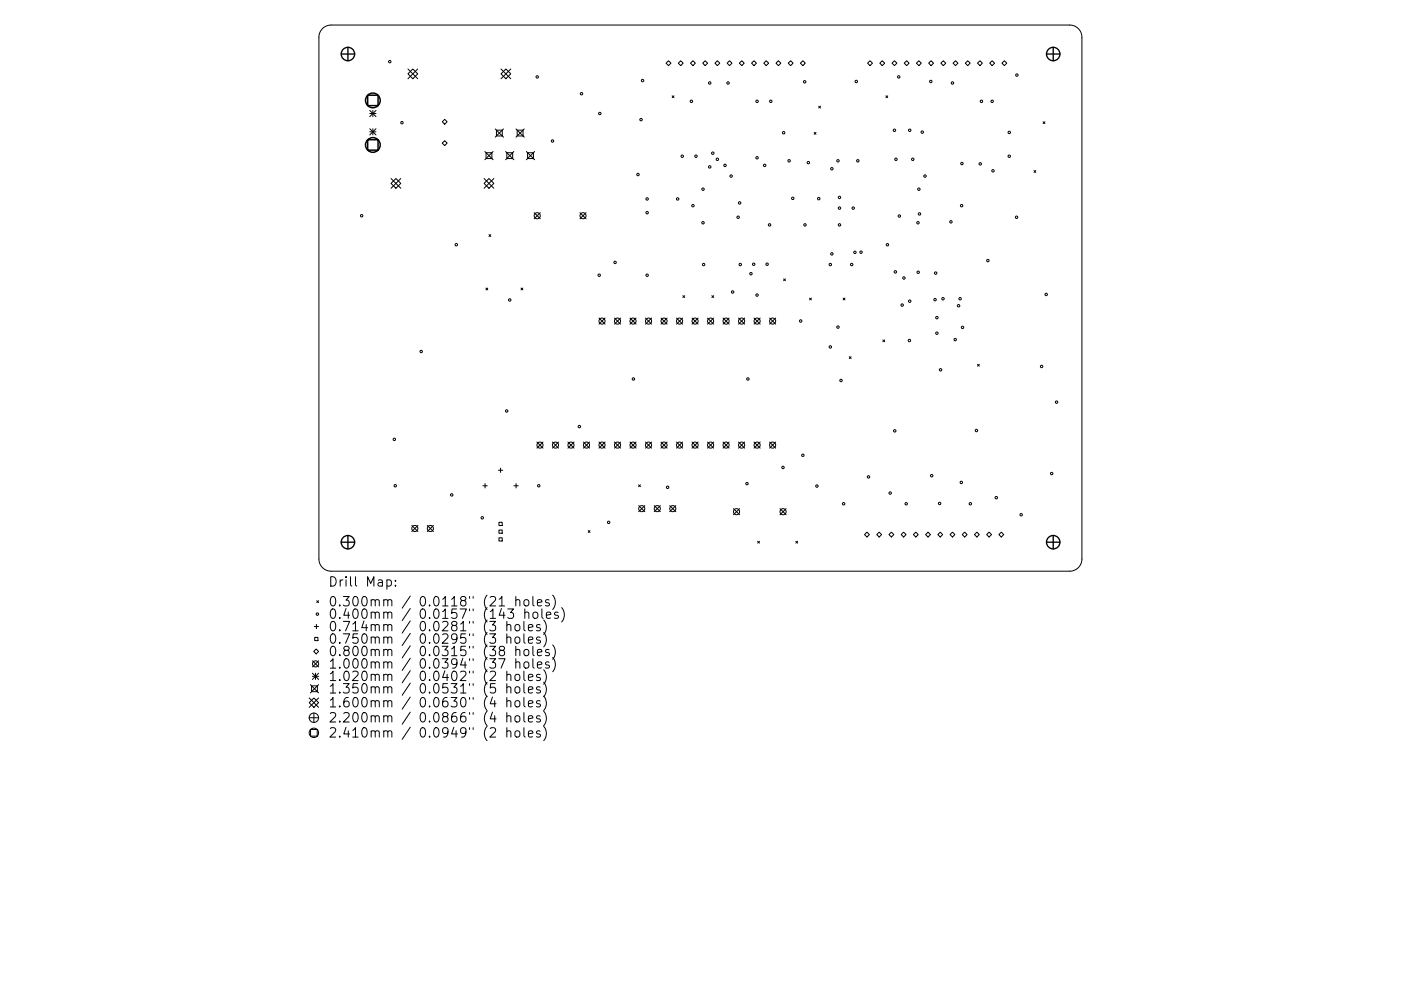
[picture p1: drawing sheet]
<svg xmlns="http://www.w3.org/2000/svg" width="297mm" height="210mm" viewBox="0 0 297 210" stroke-linecap="round" stroke-linejoin="round" font-family="sans-serif">
<defs><g id="words">
<g font-size="2.8">
<text x="69.6" y="124.5">Drill Map:</text>
<text x="69.6" y="128.7">0.300mm / 0.0118&quot; (21 holes)</text>
<text x="69.6" y="131.3">0.400mm / 0.0157&quot; (143 holes)</text>
<text x="69.6" y="133.9">0.714mm / 0.0281&quot; (3 holes)</text>
<text x="69.6" y="136.6">0.750mm / 0.0295&quot; (3 holes)</text>
<text x="69.6" y="139.2">0.800mm / 0.0315&quot; (38 holes)</text>
<text x="69.6" y="141.9">1.000mm / 0.0394&quot; (37 holes)</text>
<text x="69.6" y="144.5">1.020mm / 0.0402&quot; (2 holes)</text>
<text x="69.6" y="147.1">1.350mm / 0.0531&quot; (5 holes)</text>
<text x="69.6" y="150.1">1.600mm / 0.0630&quot; (4 holes)</text>
<text x="69.6" y="153.3">2.200mm / 0.0866&quot; (4 holes)</text>
<text x="69.6" y="156.5">2.410mm / 0.0949&quot; (2 holes)</text>
</g>
</g></defs>
<g fill="none" stroke="#000" stroke-width=".21">
<path d="M68.4 6.1l.7-.5 1.1-.3h156.6a2.59 2.59 0 0 1 2.6 2.6v110.7a2.59 2.59 0 0 1-2.6 2.6h-156.6a2.59 2.59 0 0 1-2.6-2.6v-110.7l.3-1.1zM86.5 15.7l1-1.1 1.1 1.1-1.1 1zM86.5 14.6l2.1 2.1M88.6 14.6l-2.1 2.1M106.2 14.6l2.1 2.1M107.3 14.6l1 1.1-1 1-1.1-1zM108.3 14.6l-2.1 2.1M141.2 13.4l.5-.5 .6 .5-.6 .5zM144.3 12.9l.5 .5-.5 .5-.5-.5zM146.4 13.4l.5-.5 .5 .5-.5 .5zM149 13.4l.5-.5 .5 .5-.5 .5zM151.6 13.4l.5-.5 .5 .5-.5 .5z"/>
<path d="M154.2 13.4l.5-.5 .5 .5-.5 .5zM156.8 13.4l.5-.5 .5 .5-.5 .5zM159.3 13.4l.6-.5 .5 .5-.5 .5zM162.5 12.9l.5 .5-.5 .5-.6-.5zM164.5 13.4l.5-.5 .6 .5-.6 .5zM167.1 13.4l.5-.5 .5 .5-.5 .5zM169.7 13.4l.5-.5 .5 .5-.5 .5zM183.9 13.4l.6-.5 .5 .5-.5 .5zM187.1 12.9l.5 .5-.5 .5-.6-.5zM189.1 13.4l.5-.5 .6 .5-.6 .5zM191.7 13.4l.5-.5 .5 .5-.5 .5zM194.3 13.4l.5-.5 .5 .5-.5 .5z"/>
<path d="M196.9 13.4l.5-.5 .5 .5-.5 .5zM199.5 13.4l.5-.5 .5 .5-.5 .5zM202.1 13.4l.5-.5 .5 .5-.5 .5zM204.7 13.4l.5-.5 .5 .5-.5 .5zM207.2 13.4l.6-.5 .5 .5-.5 .5zM209.8 13.4l.6-.5 .5 .5-.5 .5zM212.4 13.4l.5-.5 .6 .5-.6 .5zM78.4 23.4l1.3 1.3M78.4 24.1h1.3M78.4 27.3l1.3 1.3M78.4 28h1.3M79.1 23.4v1.3"/>
<path d="M79.1 27.3v1.3M79.7 23.4l-1.3 1.3M79.7 27.3l-1.3 1.3M82.9 38.9l1-1 1.1 1-1.1 1zM82.9 37.9l2.1 2M85 37.9l-2.1 2M94.3 25.3l.5 .5-.5 .6-.5-.6zM94.3 29.8l.5 .6-.5 .5-.5-.5zM102.6 38.9l1.1-1 1 1-1 1zM102.6 37.9l2.1 2M102.8 32.1l1.7 1.8M103.1 32.4h1.2v1.2h-1.2z"/>
<path d="M104.5 32.1l-1.7 1.8M104.7 37.9l-2.1 2M105 27.4l1.7 1.7M105.3 27.6h1.2v1.2h-1.2zM106.7 27.4l-1.7 1.7M107.2 32.1l1.7 1.8M107.5 32.4h1.2v1.2h-1.2zM108.9 32.1l-1.7 1.8M109.4 27.4l1.7 1.7M109.7 27.6h1.2v1.2h-1.2zM111.1 27.4l-1.7 1.7M111.6 32.1l1.8 1.8"/>
<path d="M111.9 32.4h1.2v1.2h-1.2zM113.4 32.1l-1.8 1.8M142.5 20.3l.4 .4M142.9 20.3l-.4 .4M172.6 28.1l.4 .4M173 28.1l-.4 .4M173.6 22.5l.4 .4M174 22.5l-.4 .4M187.8 20.3l.4 .4M188.2 20.3l-.4 .4M219.2 36.2l.4 .4M219.6 36.2l-.4 .4"/>
<path d="M221.2 25.8l.4 .4M221.6 25.8l-.4 .4M103.7 49.8l.4 .4M104.1 49.8l-.4 .4M113.3 45.1l1.2 1.3M114.5 45.1l-1.2 1.3M123 45.1l1.3 1.3M124.3 45.1l-1.3 1.3M166.1 59.2l.4 .4M166.5 59.2l-.4 .4M103 61.1l.4 .4M103.4 61.1l-.4 .4"/>
<path d="M110.5 61.1l.4 .4M110.9 61.1l-.4 .4M127 67.5l1.3 1.3M128.3 67.5l-1.3 1.3M130.3 67.5l1.3 1.3M131.6 67.5l-1.3 1.3M133.6 67.5l1.3 1.3M134.9 67.5l-1.3 1.3M136.9 67.5l1.3 1.3M138.2 67.5l-1.3 1.3M140.1 67.5l1.3 1.3M141.4 67.5l-1.3 1.3"/>
<path d="M143.4 67.5l1.3 1.3M144.7 67.5l-1.3 1.3M144.8 62.7l.4 .4M145.2 62.7l-.4 .4M146.7 67.5l1.3 1.3M148 67.5l-1.3 1.3M150 67.5l1.3 1.3M150.9 62.7l.4 .4M151.3 67.5l-1.3 1.3M151.3 62.7l-.4 .4M153.3 67.5l1.3 1.3M154.6 67.5l-1.3 1.3"/>
<path d="M156.6 67.5l1.3 1.3M157.9 67.5l-1.3 1.3M159.9 67.5l1.3 1.3M161.2 67.5l-1.3 1.3M163.2 67.5l1.3 1.3M164.5 67.5l-1.3 1.3M171.6 63.2l.4 .4M172 63.2l-.4 .4M178.8 63.2l.4 .4M179.2 63.2l-.4 .4M180.1 75.7l.3 .4M180.4 75.7l-.3 .4"/>
<path d="M187.2 72.1l.4 .4M187.6 72.1l-.4 .4M207.2 77.3l.4 .4M207.6 77.3l-.4 .4M105.7 99.8h.9M106.1 99.3v.9M113.8 93.8l1.3 1.3M115.1 93.8l-1.3 1.3M117.1 93.8l1.3 1.3M118.4 93.8l-1.3 1.3M120.4 93.8l1.3 1.3M121.7 93.8l-1.3 1.3"/>
<path d="M123.7 93.8l1.3 1.3M125 93.8l-1.3 1.3M127 93.8l1.3 1.3M128.3 93.8l-1.3 1.3M130.3 93.8l1.3 1.3M131.6 93.8l-1.3 1.3M133.6 93.8l1.3 1.3M134.9 93.8l-1.3 1.3M136.9 93.8l1.3 1.3M138.2 93.8l-1.3 1.3M140.1 93.8l1.3 1.3M141.4 93.8l-1.3 1.3"/>
<path d="M143.4 93.8l1.3 1.3M144.7 93.8l-1.3 1.3M146.7 93.8l1.3 1.3M148 93.8l-1.3 1.3M150 93.8l1.3 1.3M151.3 93.8l-1.3 1.3M153.3 93.8l1.3 1.3M154.6 93.8l-1.3 1.3M156.6 93.8l1.3 1.3M157.9 93.8l-1.3 1.3M159.9 93.8l1.3 1.3M161.2 93.8l-1.3 1.3"/>
<path d="M163.2 93.8l1.3 1.3M164.5 93.8l-1.3 1.3M87.3 111.5l1.3 1.3M88.6 111.5l-1.3 1.3M90.6 111.5l1.3 1.3M91.9 111.5l-1.3 1.3M102.4 103.1h.9M102.8 102.6v.9M105.8 110.8h.7v.7h-.7zM105.8 112.5h.7v.6h-.7zM105.8 114.1h.7v.7h-.7zM109 103.1h.9"/>
<path d="M109.4 102.6v.9M124.7 112.6l.4 .4M125.1 112.6l-.4 .4M135.4 102.9l.4 .4M135.4 107.3l1.3 1.3M135.8 102.9l-.4 .4M136.7 107.3l-1.3 1.3M138.7 107.3l1.3 1.3M140 107.3l-1.3 1.3M142 107.3l1.3 1.3M143.3 107.3l-1.3 1.3M155.5 107.9l1.3 1.3"/>
<path d="M156.8 107.9l-1.3 1.3M160.6 114.8l.4 .4M161 114.8l-.4 .4M165.4 107.9l1.3 1.3M166.7 107.9l-1.3 1.3M168.7 114.8l.4 .4M169.1 114.8l-.4 .4M183.8 112.9l.5 .5-.5 .5-.5-.5zM185.9 113.4l.5-.5 .5 .5-.5 .5zM188.5 113.4l.5-.5 .5 .5-.5 .5zM191.1 113.4l.5-.5 .5 .5-.5 .5zM193.7 113.4l.5-.5 .5 .5-.5 .5z"/>
<path d="M196.8 112.9l.5 .5-.5 .5-.6-.5zM198.8 113.4l.6-.5 .5 .5-.5 .5zM201.4 113.4l.5-.5 .6 .5-.6 .5zM204 113.4l.5-.5 .5 .5-.5 .5zM206.6 113.4l.5-.5 .5 .5-.5 .5zM209.2 113.4l.5-.5 .5 .5-.5 .5zM211.8 113.4l.5-.5 .5 .5-.5 .5zM66.5 138.2l.5-.5 .6 .5-.6 .5zM66.6 132.9h1M66.7 135.2h.7v.7h-.7zM67.1 132.5v.9M67.2 127.5l.4 .3"/>
<path d="M67.6 127.5l-.4 .3M82 123.1l.6-.1 .4 .4v.6l-.2 .3h-.8M83.8 124.2v.2M83.8 123.1v.2M105.7 139.8h1.4l-.9 2M106.2 138l-.4-.4 .1-.3 .3-.2 .6 .1 .2 .3-.1 .3-.9 .3-.2 .3 .1 .5 .3 .2h.4l.4-.4v-.3l-.4-.4M107.5 132.7a.5 .5 0 0 1 .8 .1v1M107.5 135.3a.5 .5 0 0 1 .8 .1v1.1M107.5 131.8v2M107.5 134.5v2M107.7 129.2h1.2l-.7 .8 .6 .1v.9l-.3 .2h-.6l-.2-.2M109.3 132.7a.54 .54 0 0 1 .5-.2 .54 .54 0 0 1 .4 .4v.6a.54 .54 0 0 1-.5 .4 .54 .54 0 0 1-.5-.4z"/>
<path d="M109.3 135.3a.54 .54 0 0 1 .5-.2 .54 .54 0 0 1 .4 .4v.6a.54 .54 0 0 1-.5 .4 .54 .54 0 0 1-.5-.4zM109.4 127.4l.3-.2 .4 .1 .1 1.3M109.4 138a.5 .5 0 0 1 .8 .1v1M109.4 126.6v2M109.4 137.1v2M109.4 139.8v2M111.1 131.8v1.8l.3 .2M111.1 134.5v1.7l.3 .3M111.2 127.4l.3-.2a.54 .54 0 0 1 .6 .4v.6a.54 .54 0 0 1-.5 .4 .54 .54 0 0 1-.5-.4zM111.2 138a.54 .54 0 0 1 .5-.2 .54 .54 0 0 1 .4 .4v.5a.54 .54 0 0 1-.5 .4 .54 .54 0 0 1-.5-.4zM111.3 130.1a.5 .5 0 0 1 .8 0v1.1M111.3 129.2v2"/>
<path d="M112 133.2l1-.2-.1-.4-.6-.1-.3 .3 .1 .9h.8M112 135.8l1-.2-.1-.4-.6-.1-.3 .3 .1 1h.8M113 126.6v1.7l.3 .3M113 137.1v1.7l.3 .3M113 139.8v1.7l.3 .3M113.1 130.1a.54 .54 0 0 1 .5-.2 .54 .54 0 0 1 .4 .3v.6a.54 .54 0 0 1-.5 .4 .54 .54 0 0 1-.5-.4zM113.9 127.9l1-.2-.1-.4-.6-.1-.3 .3 .1 1h.8M113.9 138.5l1-.2-.1-.4-.6-.1-.3 .3 .1 .9h.8M114.5 132.6l-.5-.1-.3 .3 .1 .3 .7 .2v.4h-.8M114.5 135.2l-.5-.1-.3 .3 .1 .3 .7 .2v.5h-.8M114.9 129.2v1.7l.3 .3M115.3 131.6a2.29 2.29 0 0 1 0 3"/>
<path d="M115.3 134.2a2.29 2.29 0 0 1 0 3M115.8 130.5l1-.2-.1-.3-.6-.1-.3 .2 .1 1h.8M116.4 127.3l-.5-.1-.2 .3v.3l.7 .2v.5h-.7M116.4 137.9l-.5-.1-.2 .3v.3l.7 .1v.5h-.7M117.2 126.3a2.29 2.29 0 0 1 0 3M117.2 136.8a2.29 2.29 0 0 1 0 3.1M117.2 139.5a2.29 2.29 0 0 1 0 3M118.3 130l-.5-.1-.2 .2 .1 .3 .6 .2v.5h-.7M119.1 128.9a2.29 2.29 0 0 1 0 3.1M65.6 148.1l2 2M65.6 152.3h2M65.8 145.3l1.8 1.7"/>
<path d="M65.8 154.8h1.5v1.4h-1.5zM66.1 145.5h1.2v1.3h-1.2zM66.2 142.8l1.4 1.4M66.2 143.5h1.4M66.3 140.2l1.3 1.3M66.6 148.1l1 1-1 1-1-1zM66.6 151.3v2M66.9 142.8v1.4M67.6 140.2l-1.3 1.3M67.6 142.8l-1.4 1.4M67.6 145.3l-1.8 1.7M67.6 148.1l-2 2"/>
<path d="M107.5 143.3a.5 .5 0 0 1 .8 0v1.1M107.5 145.9a.5 .5 0 0 1 .8 .1v1M107.5 148.8a.5 .5 0 0 1 .8 .1v1.1M107.5 152a.5 .5 0 0 1 .8 .1v1.1M107.5 155.2a.5 .5 0 0 1 .8 .1v1.1M107.5 142.4v2M107.5 145v2M107.5 148v2M107.5 151.2v2M107.5 154.4v2M109.3 143.3a.54 .54 0 0 1 .5-.2 .54 .54 0 0 1 .4 .3v.6a.54 .54 0 0 1-.5 .4 .54 .54 0 0 1-.5-.4zM109.3 145.9a.54 .54 0 0 1 .5-.2 .54 .54 0 0 1 .4 .4v.6a.54 .54 0 0 1-.5 .4 .54 .54 0 0 1-.5-.4z"/>
<path d="M109.3 148.8a.54 .54 0 0 1 .5-.2 .54 .54 0 0 1 .4 .4l-.1 .8a.54 .54 0 0 1-.5 .2 .54 .54 0 0 1-.4-.4zM109.3 152a.54 .54 0 0 1 .5-.2 .54 .54 0 0 1 .4 .4v.6a.54 .54 0 0 1-.5 .4 .54 .54 0 0 1-.5-.4zM109.3 155.2a.54 .54 0 0 1 .5-.2 .54 .54 0 0 1 .4 .4v.6a.54 .54 0 0 1-.5 .4 .54 .54 0 0 1-.5-.4zM109.4 140.6a.5 .5 0 0 1 .8 .1v1.1M111.1 142.4v1.7l.3 .3M111.1 145v1.8l.3 .2M111.1 148v1.7l.3 .3M111.1 151.2v1.7l.3 .3M111.1 154.4v1.7l.3 .3M111.2 140.6a.54 .54 0 0 1 .5-.2 .54 .54 0 0 1 .4 .4l-.1 .8a.54 .54 0 0 1-.5 .2 .54 .54 0 0 1-.4-.4zM112 143.7l1-.2-.1-.3-.6-.1-.3 .2 .1 1h.8M112 146.4l1-.2-.1-.4-.6-.1-.3 .3 .1 .9h.8"/>
<path d="M112 149.3l1-.2-.1-.4h-.6l-.3 .2 .1 1h.8M112 152.5l1-.2-.1-.4h-.6l-.3 .2 .1 1h.8M112 155.7l1-.2-.1-.4h-.6l-.3 .2 .1 1h.8M113.9 141.1l1-.2-.1-.4-.6-.1-.3 .3 .1 1h.8M114.5 143.2l-.5-.1-.3 .2 .1 .3 .7 .2v.5h-.8M114.5 145.8l-.5-.1-.3 .3 .1 .3 .7 .2v.4h-.8M114.5 148.7h-.5l-.3 .2 .1 .3 .7 .2v.5h-.8M114.5 151.9h-.5l-.3 .2 .1 .3 .7 .2v.5h-.8M114.5 155.1h-.5l-.3 .2 .1 .3 .7 .2v.5h-.8M115.3 142.1a2.29 2.29 0 0 1 0 3.1M115.3 144.8a2.29 2.29 0 0 1 0 3M115.3 147.7a2.29 2.29 0 0 1 0 3"/>
<path d="M115.3 150.9a2.29 2.29 0 0 1 0 3M115.3 154.1a2.29 2.29 0 0 1 0 3M116.4 140.5l-.5-.1-.2 .3v.3l.7 .2v.5h-.7"/>
<circle cx="82.6" cy="13.1" r=".26"/>
<circle cx="113.9" cy="16.3" r=".26"/>
<circle cx="123.3" cy="19.9" r=".26"/>
<circle cx="136.2" cy="17.1" r=".26"/>
<circle cx="150.5" cy="17.6" r=".26"/>
<circle cx="154.4" cy="17.6" r=".26"/>
<circle cx="170.6" cy="17.4" r=".26"/>
<circle cx="181.5" cy="17.3" r=".26"/>
<circle cx="190.5" cy="16.3" r=".26"/>
<circle cx="197.3" cy="17.3" r=".26"/>
<circle cx="201.9" cy="17.6" r=".26"/>
<circle cx="215.6" cy="15.9" r=".26"/>
<circle cx="85.2" cy="26" r=".26"/>
<circle cx="117.1" cy="29.9" r=".26"/>
<circle cx="127.2" cy="24.1" r=".26"/>
<circle cx="135.3" cy="37" r=".26"/>
<circle cx="135.9" cy="25.4" r=".26"/>
<circle cx="144.6" cy="33.1" r=".26"/>
<circle cx="146.6" cy="21.5" r=".26"/>
<circle cx="147.6" cy="33.1" r=".26"/>
<circle cx="150.5" cy="35.4" r=".26"/>
<circle cx="151.1" cy="32.5" r=".26"/>
<circle cx="152.1" cy="33.8" r=".26"/>
<circle cx="153.7" cy="35.1" r=".26"/>
<circle cx="155" cy="37.4" r=".26"/>
<circle cx="160.5" cy="21.5" r=".26"/>
<circle cx="160.5" cy="33.5" r=".26"/>
<circle cx="162.1" cy="35.1" r=".26"/>
<circle cx="163.4" cy="21.5" r=".26"/>
<circle cx="166.1" cy="28.2" r=".26"/>
<circle cx="167.3" cy="34.1" r=".26"/>
<circle cx="171.4" cy="34.5" r=".26"/>
<circle cx="176.4" cy="35.8" r=".26"/>
<circle cx="177.7" cy="34.1" r=".26"/>
<circle cx="181.9" cy="34.1" r=".26"/>
<circle cx="189.6" cy="27.6" r=".26"/>
<circle cx="190" cy="33.8" r=".26"/>
<circle cx="192.9" cy="27.6" r=".26"/>
<circle cx="193.5" cy="33.8" r=".26"/>
<circle cx="195.5" cy="28" r=".26"/>
<circle cx="196.1" cy="37.4" r=".26"/>
<circle cx="203.9" cy="34.7" r=".26"/>
<circle cx="207.8" cy="34.8" r=".26"/>
<circle cx="208.1" cy="21.5" r=".26"/>
<circle cx="210.4" cy="21.5" r=".26"/>
<circle cx="210.5" cy="36.2" r=".26"/>
<circle cx="214" cy="28.1" r=".26"/>
<circle cx="214" cy="33.1" r=".26"/>
<circle cx="76.7" cy="45.8" r=".26"/>
<circle cx="96.7" cy="51.9" r=".26"/>
<circle cx="113.9" cy="45.8" r=".65"/>
<circle cx="123.6" cy="45.8" r=".65"/>
<circle cx="127" cy="58.4" r=".26"/>
<circle cx="130.4" cy="55.7" r=".26"/>
<circle cx="137.2" cy="58.4" r=".26"/>
<circle cx="137.2" cy="45.1" r=".26"/>
<circle cx="137.2" cy="42.2" r=".26"/>
<circle cx="143.7" cy="42.2" r=".26"/>
<circle cx="146.9" cy="43.6" r=".26"/>
<circle cx="149.1" cy="47.3" r=".26"/>
<circle cx="149.1" cy="40.1" r=".26"/>
<circle cx="149.2" cy="56.1" r=".26"/>
<circle cx="156.5" cy="46.1" r=".26"/>
<circle cx="156.8" cy="43.1" r=".26"/>
<circle cx="156.9" cy="56.1" r=".26"/>
<circle cx="159.2" cy="58.1" r=".26"/>
<circle cx="159.8" cy="56.1" r=".26"/>
<circle cx="162.6" cy="56.1" r=".26"/>
<circle cx="163.2" cy="47.7" r=".26"/>
<circle cx="168.1" cy="42.1" r=".26"/>
<circle cx="170.7" cy="47.7" r=".26"/>
<circle cx="173.6" cy="42.1" r=".26"/>
<circle cx="176" cy="56.1" r=".26"/>
<circle cx="176.4" cy="53.9" r=".26"/>
<circle cx="178" cy="41.9" r=".26"/>
<circle cx="178" cy="47.7" r=".26"/>
<circle cx="178" cy="44.2" r=".26"/>
<circle cx="180.6" cy="56.1" r=".26"/>
<circle cx="180.9" cy="44.2" r=".26"/>
<circle cx="181.3" cy="53.5" r=".26"/>
<circle cx="182.6" cy="53.5" r=".26"/>
<circle cx="188.2" cy="51.9" r=".26"/>
<circle cx="189.8" cy="57.7" r=".26"/>
<circle cx="190.7" cy="45.8" r=".26"/>
<circle cx="191.6" cy="59" r=".26"/>
<circle cx="194.6" cy="47.3" r=".26"/>
<circle cx="194.7" cy="57.8" r=".26"/>
<circle cx="194.8" cy="40.1" r=".26"/>
<circle cx="194.9" cy="45.4" r=".26"/>
<circle cx="198.4" cy="57.9" r=".26"/>
<circle cx="201.6" cy="47.1" r=".26"/>
<circle cx="203.9" cy="43.6" r=".26"/>
<circle cx="209.4" cy="55.3" r=".26"/>
<circle cx="215.5" cy="46.1" r=".26"/>
<circle cx="89.3" cy="74.6" r=".26"/>
<circle cx="108.1" cy="63.6" r=".26"/>
<circle cx="127.6" cy="68.1" r=".65"/>
<circle cx="130.9" cy="68.1" r=".65"/>
<circle cx="134.2" cy="68.1" r=".65"/>
<circle cx="137.5" cy="68.1" r=".65"/>
<circle cx="140.8" cy="68.1" r=".65"/>
<circle cx="144.1" cy="68.1" r=".65"/>
<circle cx="147.4" cy="68.1" r=".65"/>
<circle cx="150.7" cy="68.1" r=".65"/>
<circle cx="153.9" cy="68.1" r=".65"/>
<circle cx="155.3" cy="62" r=".26"/>
<circle cx="157.2" cy="68.1" r=".65"/>
<circle cx="160.5" cy="62.6" r=".26"/>
<circle cx="160.5" cy="68.1" r=".65"/>
<circle cx="163.8" cy="68.1" r=".65"/>
<circle cx="169.8" cy="68.1" r=".26"/>
<circle cx="176" cy="73.6" r=".26"/>
<circle cx="177.7" cy="69.4" r=".26"/>
<circle cx="191.3" cy="64.7" r=".26"/>
<circle cx="192.8" cy="72.2" r=".26"/>
<circle cx="192.9" cy="63.9" r=".26"/>
<circle cx="198.2" cy="63.6" r=".26"/>
<circle cx="198.6" cy="70.7" r=".26"/>
<circle cx="198.6" cy="67.4" r=".26"/>
<circle cx="199.4" cy="78.5" r=".26"/>
<circle cx="199.9" cy="63.4" r=".26"/>
<circle cx="202.5" cy="72.1" r=".26"/>
<circle cx="203.2" cy="64.9" r=".26"/>
<circle cx="203.6" cy="63.4" r=".26"/>
<circle cx="204.1" cy="69.5" r=".26"/>
<circle cx="220.8" cy="77.8" r=".26"/>
<circle cx="221.8" cy="62.5" r=".26"/>
<circle cx="83.6" cy="93.2" r=".26"/>
<circle cx="107.4" cy="87.2" r=".26"/>
<circle cx="114.5" cy="94.4" r=".65"/>
<circle cx="117.8" cy="94.4" r=".65"/>
<circle cx="121.1" cy="94.4" r=".65"/>
<circle cx="122.8" cy="90.5" r=".26"/>
<circle cx="124.3" cy="94.4" r=".65"/>
<circle cx="127.6" cy="94.4" r=".65"/>
<circle cx="130.9" cy="94.4" r=".65"/>
<circle cx="134.2" cy="94.4" r=".65"/>
<circle cx="134.3" cy="80.4" r=".26"/>
<circle cx="137.5" cy="94.4" r=".65"/>
<circle cx="140.8" cy="94.4" r=".65"/>
<circle cx="144.1" cy="94.4" r=".65"/>
<circle cx="147.4" cy="94.4" r=".65"/>
<circle cx="150.7" cy="94.4" r=".65"/>
<circle cx="153.9" cy="94.4" r=".65"/>
<circle cx="157.2" cy="94.4" r=".65"/>
<circle cx="158.6" cy="80.4" r=".26"/>
<circle cx="160.5" cy="94.4" r=".65"/>
<circle cx="163.8" cy="94.4" r=".65"/>
<circle cx="166" cy="99.2" r=".26"/>
<circle cx="170.2" cy="96.6" r=".26"/>
<circle cx="178.3" cy="80.7" r=".26"/>
<circle cx="189.7" cy="91.4" r=".26"/>
<circle cx="207" cy="91.3" r=".26"/>
<circle cx="224" cy="85.3" r=".26"/>
<circle cx="83.8" cy="103.1" r=".26"/>
<circle cx="88" cy="112.1" r=".65"/>
<circle cx="91.2" cy="112.1" r=".65"/>
<circle cx="95.8" cy="105" r=".26"/>
<circle cx="102.2" cy="109.9" r=".26"/>
<circle cx="114.2" cy="103.1" r=".26"/>
<circle cx="129" cy="110.8" r=".26"/>
<circle cx="136.1" cy="107.9" r=".65"/>
<circle cx="139.4" cy="107.9" r=".65"/>
<circle cx="141.5" cy="103.4" r=".26"/>
<circle cx="142.6" cy="107.9" r=".65"/>
<circle cx="156.2" cy="108.6" r=".65"/>
<circle cx="158.4" cy="102.6" r=".26"/>
<circle cx="166" cy="108.6" r=".65"/>
<circle cx="173.2" cy="103.1" r=".26"/>
<circle cx="178.9" cy="106.9" r=".26"/>
<circle cx="184.1" cy="101.2" r=".26"/>
<circle cx="188.7" cy="104.6" r=".26"/>
<circle cx="192.1" cy="106.9" r=".26"/>
<circle cx="197.5" cy="100.9" r=".26"/>
<circle cx="199.2" cy="106.8" r=".26"/>
<circle cx="203.8" cy="102.4" r=".26"/>
<circle cx="205.7" cy="106.9" r=".26"/>
<circle cx="211.2" cy="105.6" r=".26"/>
<circle cx="216.5" cy="109.2" r=".26"/>
<circle cx="223" cy="100.5" r=".26"/>
<circle cx="67.3" cy="130.3" r=".26"/>
<circle cx="66.6" cy="152.3" r="1"/>
<circle cx="66.6" cy="155.5" r="1"/>
<circle cx="66.9" cy="140.9" r=".65"/>
</g>
<g fill="none" stroke="#000" stroke-width=".28">
<path d="M72.3 11.5h2.9M73.8 10v2.9M221.9 11.5h2.8M223.3 10v2.9M72.3 115h2.9M73.8 113.6v2.9M221.9 115h2.8M223.3 113.6v2.9"/>
<circle cx="73.8" cy="11.5" r="1.42"/>
<circle cx="223.3" cy="11.5" r="1.42"/>
<circle cx="73.8" cy="115" r="1.42"/>
<circle cx="223.3" cy="115" r="1.42"/>
</g>
<g fill="none" stroke="#000" stroke-width=".31">
<path d="M78 20.2h2.2v2.2h-2.2zM78 29.7h2.2v2.2h-2.2z"/>
<circle cx="79.1" cy="30.8" r="1.56"/>
<circle cx="79.1" cy="21.3" r="1.56"/>
</g>
<use href="#words"/>
</svg>
